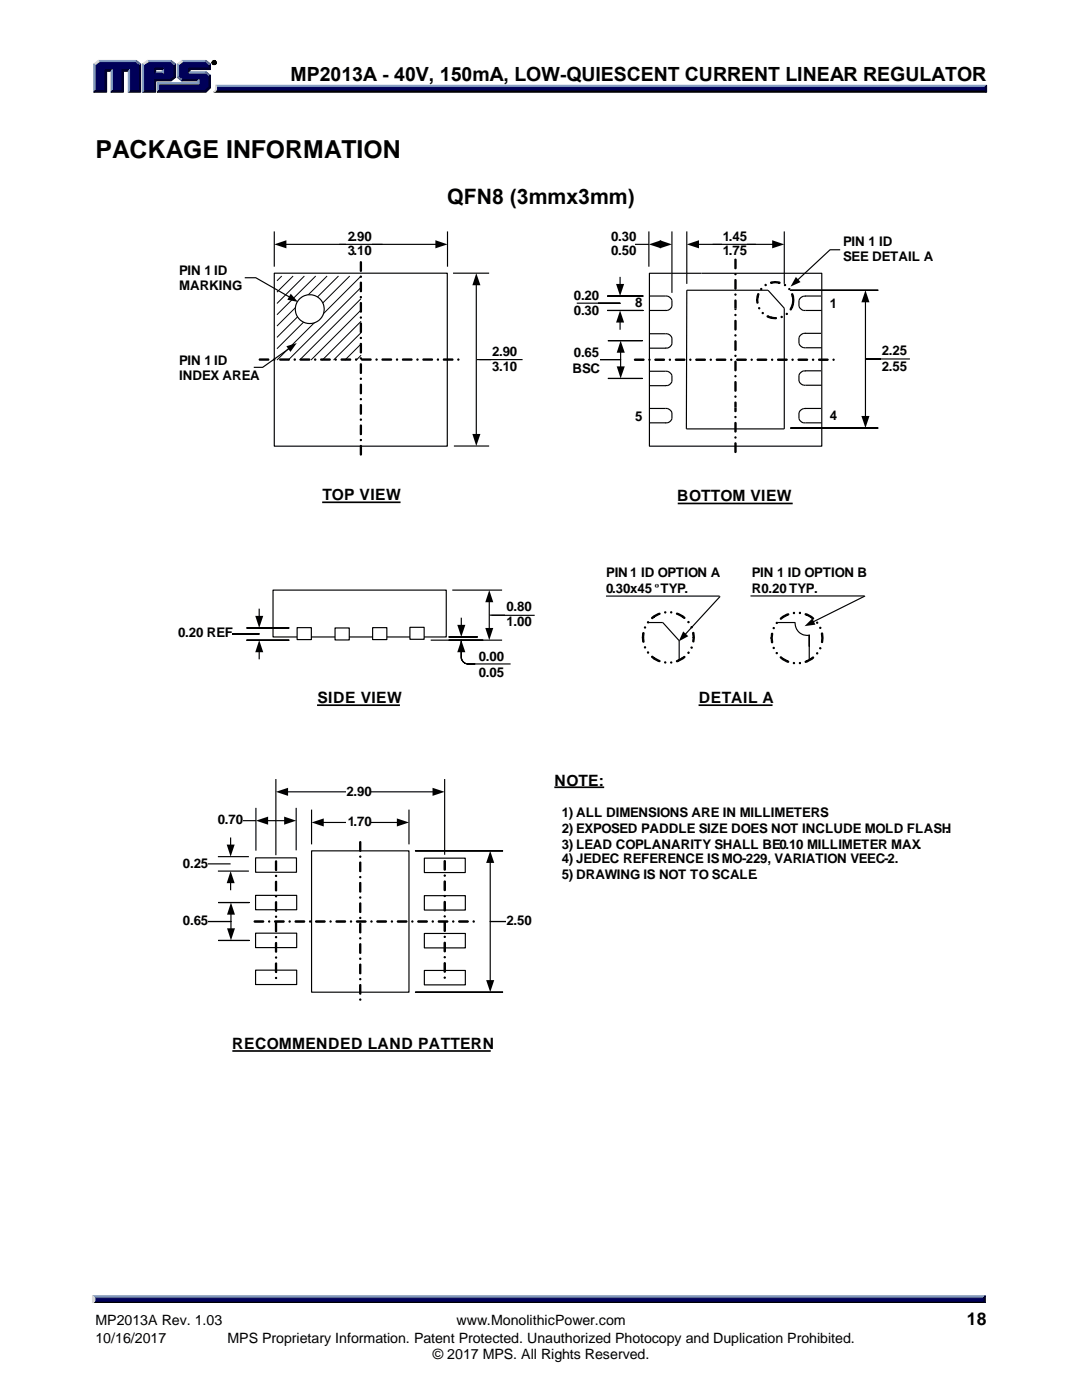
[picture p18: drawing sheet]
<svg xmlns="http://www.w3.org/2000/svg" width="216mm" height="279mm" viewBox="0 0 216 279" stroke-linecap="round" stroke-linejoin="round" font-family="sans-serif">
<defs><g id="words">
<text font-size="5" x="19" y="31.5">PACKAGE INFORMATION</text>
<text font-size="4.2" x="89.3" y="40.8">QFN8 (3mmx3mm)</text>
<text font-size="3.9" x="58" y="16.3">MP2013A - 40V, 150mA, LOW-QUIESCENT CURRENT LINEAR REGULATOR</text>
<text font-size="3.5" x="192.9" y="264.5">18</text>
<g font-size="3.1">
<text x="64.3" y="99.8">TOP VIEW</text>
<text x="135.1" y="100.1">BOTTOM VIEW</text>
<text x="63.4" y="140.3">SIDE VIEW</text>
<text x="139.4" y="140.3">DETAIL A</text>
<text x="110.6" y="156.9">NOTE:</text>
<text x="46.3" y="209.3">RECOMMENDED LAND PATTERN</text>
</g>
<g font-size="2.8">
<text x="19" y="264.5">MP2013A Rev. 1.03</text>
<text x="19" y="267.9">10/16/2017</text>
<text x="45.4" y="267.9">MPS Proprietary Information. Patent Protected. Unauthorized Photocopy and Duplication Prohibited.</text>
<text x="91.1" y="264.5">www.MonolithicPower.com</text>
<text x="86.4" y="271.1">© 2017 MPS. All Rights Reserved.</text>
</g>
<g font-size="2.6">
<text x="69.4" y="48.1">2.90</text>
<text x="69.4" y="51">3.10</text>
<text x="121.9" y="48.1">0.30</text>
<text x="121.9" y="51">0.50</text>
<text x="144.2" y="48.1">1.45</text>
<text x="144.2" y="51">1.75</text>
<text x="168.2" y="49">PIN 1 ID</text>
<text x="168.2" y="52.1">SEE DETAIL A</text>
<text x="35.8" y="54.8">PIN 1 ID</text>
<text x="35.8" y="57.9">MARKING</text>
<text x="114.5" y="59.8">0.20</text>
<text x="114.5" y="62.9">0.30</text>
<text x="126.7" y="61.3">8</text>
<text x="165.6" y="61.5">1</text>
<text x="98.2" y="71.1">2.90</text>
<text x="114.5" y="71.3">0.65</text>
<text x="175.9" y="70.8">2.25</text>
<text x="35.8" y="72.8">PIN 1 ID</text>
<text x="35.8" y="75.9">INDEX AREA</text>
<text x="98.2" y="74">3.10</text>
<text x="114.2" y="74.4">BSC</text>
<text x="175.9" y="74">2.55</text>
<text x="165.6" y="83.8">4</text>
<text x="126.7" y="84">5</text>
<text x="121" y="115.2">PIN 1 ID OPTION A</text>
<text x="121" y="118.3">0.30x45ºTYP.</text>
<text x="150" y="115.2">PIN 1 ID OPTION B</text>
<text x="150" y="118.3">R0.20 TYP.</text>
<text x="101" y="121.9">0.80</text>
<text x="101" y="125">1.00</text>
<text x="35.5" y="127.2">0.20 REF</text>
<text x="95.5" y="132">0.00</text>
<text x="95.5" y="135.1">0.05</text>
<text x="69.1" y="158.8">2.90</text>
<text x="43.5" y="164.5">0.70</text>
<text x="69.4" y="164.8">1.70</text>
<text x="112.1" y="163.1">1) ALL DIMENSIONS ARE IN MILLIMETERS.</text>
<text x="112.1" y="166.2">2) EXPOSED PADDLE SIZE DOES NOT INCLUDE MOLD FLASH.</text>
<text x="36.5" y="173.2">0.25</text>
<text x="112.1" y="169.3">3) LEAD COPLANARITY SHALL BE0.10 MILLIMETER MAX.</text>
<text x="112.1" y="172.2">4) JEDEC REFERENCE ISMO-229, VARIATION VEEC-2.</text>
<text x="112.1" y="175.3">5) DRAWING IS NOT TO SCALE.</text>
<text x="36.5" y="184.7">0.65</text>
<text x="101" y="184.7">2.50</text>
</g>
</g></defs>
<g fill="#8099bf" stroke="#8099bf" stroke-width=".2">
<path d="M43 17h153.8l-.4 .7h-153.2z"/>
<path d="M30.8 14.6l.3-.3h1.3l.2 .3z"/>
<path d="M36.3 12.1h4.8l-.2 .2h-4.5z"/>
<path d="M35.4 12.8l.2 .1v2.4l-.2 .2z"/>
<path d="M31.4 16.5h8v-.4l.3-.2v.9h-8z"/>
<path d="M31.4 16.5l.3 .3v1.3l-.3 .3z"/>
<path d="M37.9 14.3h3.2l-.2 .3h-3.2z"/>
<path d="M29.4 12.1h4.7l-.1 .2h-4.4z"/>
<path d="M28.4 12.8l.3 .1v5.2l-.3 .3z"/>
<path d="M32.4 13.9l.2-.3v1l-.2-.3z"/>
<path d="M19.6 12.1h7.6l-.2 .2h-7.2z"/>
<path d="M18.7 12.8l.3 .1v5.2l-.3 .3z"/>
<path d="M22.4 13.9v4.2l-.2 .3v-4.2z"/>
<path d="M25.9 13.9v4.2l-.3 .3v-4.2z"/>
<path d="M18.5 258.6h178l-.3 .8h-177.3z"/>
</g>
<g fill="#000" stroke="#000" stroke-width=".2">
<path d="M43.2 17.7h153.2l.4 .7h-154.2l.4-.3zM18.9 259.4h177.3l.3 .7h-178z"/>
<path d="M42.3 12.5a.46 .46 0 0 1 .9 0 .46 .46 0 0 1-.9 0zM42.4 12.5a.35 .35 0 0 0 .7 0 .35 .35 0 0 0-.7 0zM42.6 12.2l.4 .2-.2 .1 .2 .3-.2-.2-.2 .2zM42.7 12.3v.2l.2-.1z"/>
</g>
<g fill="#000026" stroke="#000026" stroke-width=".2">
<path d="M196.4 17.5l.5-.5v1.4l-.5-.4z"/>
<path d="M36.4 15.9h3.3l-.3 .2h-3.1z"/>
<path d="M37.7 13.6h4v-.7l.3-.1v1.1h-4.1v.4l-.2 .3z"/>
<path d="M31.7 18.1h9.2l.8-.7v-2.2l.3-.2v2.5l-.9 .9h-9.7z"/>
<path d="M30.8 15.9h3.2l.8-.6v-2.4l.2-.1v2.7l-.9 .6h-3v2.3h-2.7l.3-.3h2.1z"/>
<path d="M30.8 13.6h1.8l-.2 .3h-1.3v.4l-.3 .3z"/>
<path d="M27.8 12.9l.3-.1v5.6h-2.5l.3-.3h1.9z"/>
<path d="M21 13.9h1.4l-.2 .3h-.9v4.2h-2.6l.3-.3h2z"/>
<path d="M24.4 13.9h1.5l-.3 .3h-1v4.2h-2.4l.2-.3h2z"/>
<path d="M196.6 258.6v1.5l-.4-.4v-.6z"/>
</g>
<g fill="#000059" stroke="#000059" stroke-width=".2">
<path d="M43.2 17.5h153.2v.5h-153.3z"/>
<path d="M19 12.9l.8-.6h7.2l.8 .6v5.2h-1.9v-4.2h-1.5v4.2h-2v-4.2h-1.4v4.2h-2z"/>
<path d="M28.7 12.9l.9-.6h2.1v1.3h-.9v1h1.8v-1h-1.2v-1.3h2.6l.8 .6v2.4l-.8 .6h-3.2v2.2h-2.1z"/>
<path d="M31.7 16.8h8v-.9h-3.3l-.8-.6v-2.4l.8-.6h4.5l.8 .6v.7h-4v1h3.2l.8 .6v2.2l-.8 .7h-9.2z"/>
<path d="M18.9 259.1h177.3v.6h-177.3z"/>
</g>
<g fill="#d9d9d9" stroke="#d9d9d9" stroke-width=".2">
<path d="M43 17l.2 .5a.86 .86 0 0 1-.6 .9 1.24 1.24 0 0 0 .4-1.4z"/>
<path d="M35.4 12.8l.9-.7 .1 .2-.8 .6z"/>
<path d="M28.4 12.8l1-.7 .2 .2-.9 .6z"/>
<path d="M18.7 12.8l.9-.7 .2 .2-.8 .6z"/>
<path d="M18.5 258.6l.4 .5v.6l-.4 .4z"/>
</g>
<g fill="#195999" stroke="#195999" stroke-width=".2">
<path d="M35.4 15.5l.2-.2 .8 .6-.1 .2z"/>
<path d="M41.1 14.3l.9 .7-.3 .2-.8-.6z"/>
<path d="M34.1 12.1l.9 .7-.2 .1-.8-.6z"/>
<path d="M27.2 12.1l.9 .7-.3 .1-.8-.6z"/>
<path d="M41.1 12.1l.9 .7-.3 .1-.8-.6z"/>
</g>
<path d="M54.5 117.8h34.5v9.3h-34.5z" fill="none" stroke="#000" stroke-width=".23"/>
<path d="M59.4 125.4h2.7v2.2h-2.7z" fill-rule="evenodd" fill="#fff"/>
<path d="M64.3 100.2h15.6M63.3 140.7h16.5" fill="none" stroke="#000" stroke-width=".34"/>
<path d="M54.7 54.5h34.6v34.5h-34.6zM129.6 54.5h34.4v34.5h-34.4z" fill="none" stroke="#000" stroke-width=".23"/>
<path d="M169.1 45.8v18.2zM140 45.8v17.1z" fill-rule="evenodd" fill="#fff"/>
<path d="M135.2 100.5h23" fill="none" stroke="#000" stroke-width=".34"/>
<path d="M89.3 46.2v7zM54.7 46.2v7z" fill-rule="evenodd" fill="#fff"/>
<path d="M54.7 46.2v7zM57 48.8h30.1M89.3 46.2v7z" fill="none" stroke="#000" stroke-width=".23"/>
<path d="M54.7 48.8l2.4-.9v1.7zM86.9 47.9l2.4 .9-2.4 .8z" fill="#000"/>
<g fill="#fff">
<path d="M69.1 45.7h5v6.1h-5z" fill-rule="evenodd"/>
<path d="M156.5 46.2v10.5zM137 46.2v10.5z" fill-rule="evenodd"/>
</g>
<path d="M137 46.2v10.5zM139.3 48.8h15M156.5 46.2v10.5z" fill="none" stroke="#000" stroke-width=".23"/>
<path d="M137 48.8l2.5-.9v1.7zM154.1 47.9l2.4 .9-2.4 .8z" fill="#000"/>
<g fill="#fff">
<path d="M144 45.7h5v6.1h-5z" fill-rule="evenodd"/>
<path d="M90.6 89h7zM90.4 54.5h7.2zM95 71.8h5.6z" fill-rule="evenodd"/>
</g>
<path d="M90.4 54.5h7.2zM95 56.7v30.1M95 71.8h5.6zM90.6 89h7z" fill="none" stroke="#000" stroke-width=".23"/>
<path d="M95 54.5l.9 2.4h-1.6zM94.3 86.6h1.6l-.9 2.4z" fill="#000"/>
<path d="M98 68.7h5v6.1h-5z" fill-rule="evenodd" fill="#fff"/>
<g fill="#000" stroke="#000" stroke-width=".23">
<path d="M72 52.2l.1 .2v1.6l-.1 .2-.1-.1zM71.9 55.2a.12 .12 0 0 1 .2 0 .12 .12 0 0 1-.2 0zM71.9 56.3l.2 .1v1.8h-.2zM71.9 59.3a.12 .12 0 0 1 .2 0 .12 .12 0 0 1-.2 0zM71.9 60.4l.2 .1v1.8l-.2-.1zM71.9 63.4a.12 .12 0 0 1 .2 0 .12 .12 0 0 1-.2 0zM72 64.5l.1 .1v1.6l-.1 .2-.1-.1zM71.9 67.4a.13 .13 0 0 1 .2 0 .13 .13 0 0 1-.2 0zM71.9 68.6h.2v1.8h-.2zM71.9 71.5a.12 .12 0 0 1 .2 0 .12 .12 0 0 1-.2 0zM71.9 72.6l.2 .1v1.8h-.2zM71.9 75.6a.12 .12 0 0 1 .2 0 .12 .12 0 0 1-.2 0zM71.9 76.7l.2 .1v1.7l-.1 .1zM71.9 79.7a.12 .12 0 0 1 .2 0 .12 .12 0 0 1-.2 0zM71.9 80.8l.2 .1v1.8l-.2-.1zM71.9 83.7a.12 .12 0 0 1 .2 0 .12 .12 0 0 1-.2 0zM71.9 84.9h.2v1.8h-.2zM71.9 87.8a.12 .12 0 0 1 .2 0 .12 .12 0 0 1-.2 0zM71.9 88.9l.2 .1v1.7l-.1 .1z"/>
<path d="M146.7 51.7l.2 .2v1.6l-.1 .1h-.2zM146.6 54.7a.15 .15 0 0 1 .3 0 .15 .15 0 0 1-.3 0zM146.7 55.8l.2 .1-.1 1.8-.2-.1zM146.6 58.8a.15 .15 0 0 1 .3 0 .15 .15 0 0 1-.3 0zM146.7 59.9l.2 .1-.1 1.8-.2-.1zM146.6 62.9a.15 .15 0 0 1 .3 0 .15 .15 0 0 1-.3 0zM146.7 64l.2 .1v1.6l-.1 .2-.2-.1zM146.6 66.9a.15 .15 0 0 1 .3 0 .15 .15 0 0 1-.3 0zM146.7 68l.2 .1-.1 1.8h-.2zM146.6 71a.15 .15 0 0 1 .3 0 .15 .15 0 0 1-.3 0zM146.7 72.1l.2 .1-.1 1.8-.2-.1zM146.6 75.1a.15 .15 0 0 1 .3 0 .15 .15 0 0 1-.3 0zM146.7 76.2l.2 .1v1.7l-.1 .1-.2-.1zM146.6 79.2a.15 .15 0 0 1 .3 0 .15 .15 0 0 1-.3 0zM146.7 80.3h.2l-.1 1.8h-.2zM146.6 83.2a.15 .15 0 0 1 .3 0 .15 .15 0 0 1-.3 0zM146.7 84.3l.2 .1-.1 1.8-.2-.1zM146.6 87.3a.15 .15 0 0 1 .3 0 .15 .15 0 0 1-.3 0zM146.7 88.4l.2 .1-.1 1.8-.2-.1z"/>
<path d="M51.8 71.7l1.8-.1v.2v.1h-1.8zM54.6 71.8a.12 .12 0 0 1 .2 0 .12 .12 0 0 1-.2 0zM55.9 71.6h1.8v.2l-1.8 .1zM58.7 71.8a.13 .13 0 0 1 .2 0 .13 .13 0 0 1-.2 0zM60 71.6h1.7l.1 .2-.1 .1h-1.7zM62.8 71.8a.13 .13 0 0 1 .2 0 .13 .13 0 0 1-.2 0zM64 71.7l1.8-.1 .1 .2-1.8 .1zM66.9 71.8a.12 .12 0 0 1 .2 0 .12 .12 0 0 1-.2 0zM68.1 71.6h1.8l.1 .2-1.9 .1zM70.9 71.8a.15 .15 0 0 1 .3 0 .15 .15 0 0 1-.3 0zM72.2 71.7l1.8-.1 .1 .2-1.9 .1zM75 71.8a.15 .15 0 0 1 .3 0 .15 .15 0 0 1-.3 0zM76.3 71.6h1.8v.2l-1.8 .1zM79.1 71.8a.12 .12 0 0 1 .2 0 .12 .12 0 0 1-.2 0zM80.3 71.7l1.9-.1v.2l-1.8 .1zM83.2 71.8a.13 .13 0 0 1 .2 0 .13 .13 0 0 1-.2 0zM84.4 71.6h1.8l.1 .2-1.9 .1zM87.3 71.8a.12 .12 0 0 1 .2 0 .12 .12 0 0 1-.2 0zM88.5 71.6h1.8l.1 .2-1.9 .1zM91.3 71.8a.15 .15 0 0 1 .3 0 .15 .15 0 0 1-.3 0z"/>
<path d="M126.6 71.7h1.8l.1 .1-.1 .1h-1.7zM129.5 71.8a.13 .13 0 0 1 .2 0 .13 .13 0 0 1-.2 0zM130.7 71.7h1.8l.1 .1-1.8 .1zM133.6 71.8a.12 .12 0 0 1 .2 0 .12 .12 0 0 1-.2 0zM134.8 71.7h1.8l.1 .1-.1 .1h-1.7zM137.6 71.8a.15 .15 0 0 1 .3 0 .15 .15 0 0 1-.3 0zM138.9 71.7h1.7l.1 .1-1.8 .1zM141.7 71.8a.15 .15 0 0 1 .3 0 .15 .15 0 0 1-.3 0zM142.9 71.7h1.8l.1 .1-.1 .1h-1.7zM145.8 71.8a.12 .12 0 0 1 .2 0 .12 .12 0 0 1-.2 0zM147 71.7h1.8l.1 .1-1.8 .1zM149.9 71.8a.12 .12 0 0 1 .2 0 .12 .12 0 0 1-.2 0zM151.1 71.7h1.8l.1 .1-.1 .1h-1.7zM153.9 71.8a.15 .15 0 0 1 .3 0 .15 .15 0 0 1-.3 0zM155.2 71.7h1.8l.1 .1-1.9 .1zM158 71.8a.15 .15 0 0 1 .3 0 .15 .15 0 0 1-.3 0zM159.3 71.7h1.7l.2 .1-.1 .1h-1.8zM162.1 71.8a.15 .15 0 0 1 .3 0 .15 .15 0 0 1-.3 0zM163.4 71.7h1.7l.2 .1-1.9 .1zM166.2 71.8a.12 .12 0 0 1 .2 0 .12 .12 0 0 1-.2 0z"/>
</g>
<path d="M59.3 125.3h2.8v2.3h-2.8z" fill="none" stroke="#000" stroke-width=".23"/>
<path d="M66.9 125.4h2.7v2.3h-2.7z" fill-rule="evenodd" fill="#fff"/>
<path d="M66.9 125.3h2.8v2.4h-2.8z" fill="none" stroke="#000" stroke-width=".23"/>
<path d="M74.4 125.4h2.7v2.2h-2.7z" fill-rule="evenodd" fill="#fff"/>
<path d="M74.4 125.3h2.8v2.3h-2.8z" fill="none" stroke="#000" stroke-width=".23"/>
<path d="M157.8 85.4h17.5zM157.8 57.9h17.5zM172.7 71.7l5.8-.1z" fill-rule="evenodd" fill="#fff"/>
<path d="M157.8 57.9h17.5zM172.7 71.7l5.8-.1zM172.7 60.1v23.1M157.8 85.4h17.5z" fill="none" stroke="#000" stroke-width=".23"/>
<path d="M172.7 57.9l.8 2.4h-1.6zM171.9 83h1.6l-.8 2.4z" fill="#000"/>
<path d="M175.9 68.6h4.9v6.1h-4.9z" fill-rule="evenodd" fill="#fff"/>
<path d="M172.9 71.6h8.7" fill="none" stroke="#000" stroke-width=".23"/>
<path d="M121.3 75.5h6.9zM121.3 68h6.9zM117.1 71.8h6.7h-6.6l-.2 .4z" fill-rule="evenodd" fill="#fff"/>
<path d="M117.1 71.8h6.7h-6.6l-.2 .4zM121.3 75.5h6.9zM121.3 68h6.9zM123.8 70.2v3.1" fill="none" stroke="#000" stroke-width=".23"/>
<path d="M123.8 68l.9 2.4h-1.6zM123.1 73.1h1.6l-.9 2.4z" fill="#000"/>
<g fill="#fff">
<path d="M114.2 69.1h5.4v6.2h-5.4z" fill-rule="evenodd"/>
<path d="M121.2 62h7.1zM121.2 59.1h7.1zM116.9 60.5h6.8h-6.7l-.1 .2z" fill-rule="evenodd"/>
</g>
<path d="M121.2 59.1h7.1zM123.7 55.3v1.6M116.9 60.5h6.8h-6.7l-.1 .2zM121.2 62h7.1zM123.7 64.2v1.6" fill="none" stroke="#000" stroke-width=".23"/>
<path d="M122.9 56.7h1.6l-.8 2.4zM123.7 62l.8 2.4h-1.6z" fill="#000"/>
<g fill="#fff">
<path d="M114.3 57.6h5v6.2h-5z" fill-rule="evenodd"/>
<path d="M85.9 127.8h14.3zM90.2 117.8h10zM97.6 122.8h5.9z" fill-rule="evenodd"/>
</g>
<path d="M90.2 117.8h10zM97.6 120v5.5M85.9 127.8h14.3zM97.6 122.8h5.9z" fill="none" stroke="#000" stroke-width=".23"/>
<path d="M97.6 117.8l.8 2.4h-1.6zM96.8 125.3h1.6l-.8 2.5z" fill="#000"/>
<path d="M100.9 119.7h5v6.1h-5z" fill-rule="evenodd" fill="#fff"/>
<path d="M94.5 132.5h7.4" fill="none" stroke="#000" stroke-width=".23"/>
<path d="M89.5 127.8h6.9zM89.5 127.1h5.8zM92 127.8v3.3a1.37 1.37 0 0 0 1.4 1.4h1.4h-1.4a1.37 1.37 0 0 1-1.4-1.4z" fill-rule="evenodd" fill="#fff"/>
<path d="M89.5 127.8h6.9zM89.5 127.1h5.8zM92 127.8v3.3a1.37 1.37 0 0 0 1.4 1.4h1.4h-1.4a1.37 1.37 0 0 1-1.4-1.4zM92 123.3v1.6M92 130v1.6" fill="none" stroke="#000" stroke-width=".23"/>
<path d="M92 127.8l.9 2.4h-1.7zM91.2 124.7h1.7l-.9 2.4z" fill="#000"/>
<path d="M49.2 127.8h8.5zM49.2 125.3h8.5zM40.9 126.4l.1 .1h10.7h-10.7z" fill-rule="evenodd" fill="#fff"/>
<path d="M40.9 126.4l.1 .1h10.7h-10.7zM49.2 127.8h8.5zM49.2 125.3h8.5zM51.7 121.5v1.6M51.7 130v1.6" fill="none" stroke="#000" stroke-width=".23"/>
<path d="M51.7 127.8l.8 2.4h-1.6zM50.9 122.9h1.6l-.8 2.4z" fill="#000"/>
<path d="M35.4 124.9h10.8v3h-10.8z" fill-rule="evenodd" fill="#fff"/>
<path d="M48.8 55.4h2.2l6.8 3.9" fill="none" stroke="#000" stroke-width=".23"/>
<path d="M58 58.6l1.5 1.7-2.2-.5z" fill="#000"/>
<g fill="#fff">
<path d="M63 193.5h11.2zM63 173.8h11.2z" fill-rule="evenodd"/>
<path d="M48 205.1h16.1zM48 176.9h16.7z" fill-rule="evenodd"/>
<path d="M81.6 161.6v6.9zM62.2 161.6v6.9z" fill-rule="evenodd"/>
</g>
<path d="M62.2 161.6v6.9zM64.4 164.1h15M81.6 161.6v6.9z" fill="none" stroke="#000" stroke-width=".23"/>
<path d="M62.2 164.1l2.4-.8v1.6zM79.2 163.3l2.4 .8-2.4 .8z" fill="#000"/>
<path d="M69.1 162.6h5v3.1h-5z" fill-rule="evenodd" fill="#fff"/>
<g fill="#000" stroke="#000" stroke-width=".23">
<path d="M71.8 168h.2l-.1 1.9-.1-.1zM71.8 171a.11 .11 0 0 1 .2 0 .11 .11 0 0 1-.2 0zM71.8 172l.2 .1-.1 1.9-.1-.1zM71.8 175a.12 .12 0 0 1 .2 0 .12 .12 0 0 1-.2 0zM71.8 176.1l.2 .1-.1 1.8h-.1zM71.8 179.1a.11 .11 0 0 1 .2 0 .11 .11 0 0 1-.2 0zM71.8 180.2l.2 .1-.1 1.8-.1-.1zM71.8 183.2a.11 .11 0 0 1 .2 0 .11 .11 0 0 1-.2 0zM71.8 184.3l.2 .1-.1 1.8-.1-.1zM71.8 187.3a.11 .11 0 0 1 .2 0 .11 .11 0 0 1-.2 0zM71.8 188.4h.2l-.1 1.9-.1-.1zM71.8 191.3a.12 .12 0 0 1 .2 0 .12 .12 0 0 1-.2 0zM71.8 192.4l.2 .1-.1 1.8h-.1zM71.8 195.4a.11 .11 0 0 1 .2 0 .11 .11 0 0 1-.2 0zM71.8 196.5l.2 .1-.1 1.8-.1-.1zM71.8 199.5a.11 .11 0 0 1 .2 0 .11 .11 0 0 1-.2 0z"/>
<path d="M50.7 183.8h1.8l.1 .1-.1 .1h-1.7zM53.6 183.9a.12 .12 0 0 1 .2 0 .12 .12 0 0 1-.2 0zM54.8 183.8h1.8l.1 .2h-1.8zM57.7 183.9a.12 .12 0 0 1 .2 0 .12 .12 0 0 1-.2 0zM58.9 183.8h1.8l.1 .2h-1.8zM61.7 183.9a.15 .15 0 0 1 .3 0 .15 .15 0 0 1-.3 0zM63 183.8h1.8l.1 .2h-1.8zM65.8 183.9a.15 .15 0 0 1 .3 0 .15 .15 0 0 1-.3 0zM67.1 183.8h1.8l.1 .1-.2 .1h-1.6zM69.9 183.9a.15 .15 0 0 1 .3 0 .15 .15 0 0 1-.3 0zM71.2 183.8h1.7l.1 .2h-1.8zM74 183.9a.15 .15 0 0 1 .3 0 .15 .15 0 0 1-.3 0zM75.2 183.8h1.8l.1 .1-.1 .1h-1.7zM78.1 183.9a.13 .13 0 0 1 .2 0 .13 .13 0 0 1-.2 0zM79.3 183.8h1.8l.1 .2h-1.8zM82.2 183.9a.12 .12 0 0 1 .2 0 .12 .12 0 0 1-.2 0zM83.4 183.8h1.8l.1 .1-.1 .1h-1.7h-.1zM86.2 183.9a.15 .15 0 0 1 .3 0 .15 .15 0 0 1-.3 0zM87.5 183.8h1.8l.1 .2h-1.8zM90.3 183.9a.15 .15 0 0 1 .3 0 .15 .15 0 0 1-.3 0zM91.6 183.8h1.7l.1 .1-.1 .1h-1.7zM94.4 183.9a.13 .13 0 0 1 .2 0 .13 .13 0 0 1-.2 0z"/>
</g>
<path d="M43.5 187.7h6.2zM43.5 180.1h6.2zM39 183.9h7.1z" fill-rule="evenodd" fill="#fff"/>
<path d="M39 183.9h7.1zM43.5 187.7h6.2zM43.5 180.1h6.2zM46.1 182.3v3.2" fill="none" stroke="#000" stroke-width=".23"/>
<path d="M46.1 180.1l.8 2.4h-1.6zM45.3 185.3h1.6l-.8 2.4z" fill="#000"/>
<g fill="#fff">
<path d="M36.4 182.3h5v3.1h-5z" fill-rule="evenodd"/>
<path d="M43.5 173.8h6.2zM43.5 171h6.2zM38.9 172.4h7.1z" fill-rule="evenodd"/>
</g>
<path d="M38.9 172.4h7.1zM43.5 173.8h6.2zM43.5 171h6.2zM46 167.1v1.7M46 176.1v1.6" fill="none" stroke="#000" stroke-width=".23"/>
<path d="M46 173.8l.8 2.5h-1.6zM45.2 168.6h1.6l-.8 2.4z" fill="#000"/>
<path d="M36.3 170.9h5v3h-5z" fill-rule="evenodd" fill="#fff"/>
<path d="M51 178.7h8.2v2.9h-8.2zM51 186.2h8.2v2.9h-8.2zM51 193.6h8.2v2.9h-8.2z" fill="none" stroke="#000" stroke-width=".23"/>
<path d="M46.4 209.7h51.5" fill="none" stroke="#000" stroke-width=".34"/>
<path d="M88.7 155.5v15.1zM55 155.5v15.2z" fill-rule="evenodd" fill="#fff"/>
<path d="M55 155.5v15.2zM57.3 158h29.2M88.7 155.5v15.1z" fill="none" stroke="#000" stroke-width=".23"/>
<path d="M55 158l2.5-.8v1.6zM86.3 157.2l2.4 .8-2.4 .8z" fill="#000"/>
<path d="M69 156.5h5v3.1h-5z" fill-rule="evenodd" fill="#fff"/>
<g fill="#000" stroke="#000" stroke-width=".23">
<path d="M55 171.8l.2 .1-.1 1.8-.1-.1zM55 174.8a.11 .11 0 0 1 .2 0 .11 .11 0 0 1-.2 0zM55 175.9l.2 .1-.1 1.8-.1-.1zM55 178.9a.11 .11 0 0 1 .2 0 .11 .11 0 0 1-.2 0zM55 180h.2l-.1 1.9-.1-.1zM55 182.9a.12 .12 0 0 1 .2 0 .12 .12 0 0 1-.2 0zM55 184.1h.2l-.1 1.8h-.1zM55 187a.12 .12 0 0 1 .2 0 .12 .12 0 0 1-.2 0zM55 188.1l.2 .1-.1 1.8-.1-.1zM55 191.1a.11 .11 0 0 1 .2 0 .11 .11 0 0 1-.2 0zM55 192.2l.2 .1-.1 1.8-.1-.1zM55 195.2a.11 .11 0 0 1 .2 0 .11 .11 0 0 1-.2 0z"/>
<path d="M88.6 171.8l.3 .1-.1 1.8-.2-.2zM88.6 174.7a.15 .15 0 0 1 .3 0 .15 .15 0 0 1-.3 0zM88.7 175.8l.2 .1-.1 1.8-.2-.1zM88.6 178.8a.15 .15 0 0 1 .3 0 .15 .15 0 0 1-.3 0zM88.7 179.9l.2 .1v1.7l-.2 .1-.1-.1zM88.6 182.9a.15 .15 0 0 1 .3 0 .15 .15 0 0 1-.3 0zM88.7 184l.2 .1v1.7l-.2 .1-.1-.1zM88.6 187a.15 .15 0 0 1 .3 0 .15 .15 0 0 1-.3 0zM88.7 188.1l.2 .1-.1 1.8-.2-.1zM88.6 191a.15 .15 0 0 1 .3 0 .15 .15 0 0 1-.3 0zM88.7 192.2h.2v1.7l-.2 .1-.1-.1zM88.6 195.1a.15 .15 0 0 1 .3 0 .15 .15 0 0 1-.3 0z"/>
</g>
<path d="M110.6 157.1h10" fill="none" stroke="#000" stroke-width=".34"/>
<path d="M67.7 48.8h8.6M142.2 48.8h8.6M167.6 49.8h-2l-6.5 6.1M95.6 71.8h8.7M115.1 60.5h8.6M98.1 122.8h8.6" fill="none" stroke="#000" stroke-width=".23"/>
<path d="M158.8 55.3l.9 1-2 .9z" fill="#000"/>
<path d="M81.9 125.3h2.7v2.3h-2.7z" fill-rule="evenodd" fill="#fff"/>
<path d="M81.8 125.2h2.8v2.4h-2.8zM62.2 169.8h19.4v28.2h-19.4z" fill="none" stroke="#000" stroke-width=".23"/>
<path d="M158 58.6l.2 .1 .1 .4 .1 .8v.5l-.2 .1zM157.4 57.7a.13 .13 0 0 1 .2 0 .13 .13 0 0 1-.2 0zM156.5 56.9a.15 .15 0 0 1 .3 0 .15 .15 0 0 1-.3 0zM153.8 56.4l.9-.2 .8 .1 .1 .2h-1.7zM152.6 56.9a.15 .15 0 0 1 .3 0 .15 .15 0 0 1-.3 0zM151.8 57.7a.12 .12 0 0 1 .2 0 .12 .12 0 0 1-.2 0zM151.2 58.6l.2 .2-.2 1.1 .1 .5-.2 .1-.1-.6zM151.4 61.5a.13 .13 0 0 1 .2 0 .13 .13 0 0 1-.2 0zM152.1 62.5a.13 .13 0 0 1 .2 0 .13 .13 0 0 1-.2 0zM153.1 63.1l1.7 .3 .1 .1h-1l-.6-.2zM155.8 63.3a.15 .15 0 0 1 .3 0 .15 .15 0 0 1-.3 0zM156.9 62.6a.12 .12 0 0 1 .2 0 .12 .12 0 0 1-.2 0zM158.1 60.5l.2 .1-.2 .8-.4 .4v-.1z" fill="#000" stroke="#000" stroke-width=".23"/>
<path d="M82.9 198h17.5zM82.9 169.8h17.5zM97.8 183.9h5.8z" fill-rule="evenodd" fill="#fff"/>
<path d="M82.9 169.8h17.5zM97.8 172v23.8M82.9 198h17.5zM97.8 183.9h5.8z" fill="none" stroke="#000" stroke-width=".23"/>
<path d="M97.8 169.8l.8 2.4h-1.6zM97 195.6h1.6l-.8 2.4z" fill="#000"/>
<path d="M101 182.3h5v3.1h-5z" fill-rule="evenodd" fill="#fff"/>
<path d="M51 171.2h8.2v2.9h-8.2z" fill="none" stroke="#000" stroke-width=".23"/>
<path d="M59.1 161.2v8.5zM51.1 161.2v8.6zM46 163.8h5.1z" fill-rule="evenodd" fill="#fff"/>
<path d="M46 163.8h5.1zM51.1 161.2v8.6zM53.3 163.8h3.6M59.1 161.2v8.5z" fill="none" stroke="#000" stroke-width=".23"/>
<path d="M51.1 163.8l2.4-.8v1.6zM56.7 163l2.4 .8-2.4 .8z" fill="#000"/>
<path d="M43.4 162.3h4.9v3h-4.9z" fill-rule="evenodd" fill="#fff"/>
<path d="M138.2 126.2l.3 .1v.9l-.1 .9-.2-.1zM137.9 125.2a.12 .12 0 0 1 .2 0 .12 .12 0 0 1-.2 0zM137.3 124.2a.12 .12 0 0 1 .2 0 .12 .12 0 0 1-.2 0zM135 122.4l.4 .1 .9 .4 .4 .5h-.2l-1.5-.8zM133.8 122.2a.15 .15 0 0 1 .3 0 .15 .15 0 0 1-.3 0zM132.6 122.2a.15 .15 0 0 1 .3 0 .15 .15 0 0 1-.3 0zM130 123.3l1.3-.8 .4-.1v.2l-1.5 .9zM129.2 124.2a.13 .13 0 0 1 .2 0 .13 .13 0 0 1-.2 0zM128.6 125.2a.12 .12 0 0 1 .2 0 .12 .12 0 0 1-.2 0zM128.3 126.3h.2v1.8l-.1 .1-.2-.2v-.8zM128.6 129.2a.13 .13 0 0 1 .2 0 .13 .13 0 0 1-.2 0zM129.2 130.2a.12 .12 0 0 1 .2 0 .12 .12 0 0 1-.2 0zM130 131h.2l1.5 .8v.2h-.4l-.8-.5zM132.6 132.2a.15 .15 0 0 1 .3 0 .15 .15 0 0 1-.3 0zM133.8 132.2a.15 .15 0 0 1 .3 0 .15 .15 0 0 1-.3 0zM135 131.9l1.5-.9 .2 .1-.4 .4-.9 .5-.3 .1zM137.3 130.3a.12 .12 0 0 1 .2 0 .12 .12 0 0 1-.2 0zM137.9 129.2a.12 .12 0 0 1 .2 0 .12 .12 0 0 1-.2 0z" fill="#000" stroke="#000" stroke-width=".23"/>
<path d="M120.9 119h22.7M143.7 119l-7 7.6" fill="none" stroke="#000" stroke-width=".23"/>
<path d="M136.3 126l1 1-1.9 1z" fill="#000"/>
<path d="M139.4 140.7h14.7" fill="none" stroke="#000" stroke-width=".34"/>
<path d="M134.1 46.2v12.2zM129.5 46.2v7zM124.4 48.8h5.1z" fill-rule="evenodd" fill="#fff"/>
<path d="M124.4 48.8h5.1zM129.5 46.2v7zM131.7 48.8h.2M134.1 46.2v12.2z" fill="none" stroke="#000" stroke-width=".23"/>
<path d="M131.7 47.9l2.4 .9-2.4 .8zM129.5 48.8l2.4-.9v1.7z" fill="#000"/>
<g fill="#fff">
<path d="M121.8 45.7h5v6.1h-5z" fill-rule="evenodd"/>
<path d="M137.8 81.4h11.3zM137.8 61.6h11.3z" fill-rule="evenodd"/>
</g>
<path d="M153.3 57.9h-16.3v27.7h19.5v-24.1M149.8 118.9h22.7M172.6 118.9l-10.4 5.2M155.1 124.2h3.5M158.6 124.2a2.45 2.45 0 0 0 2.9 2.6M161.5 129v-2.2v4.8" fill="none" stroke="#000" stroke-width=".23"/>
<path d="M163.9 126.4h.2l.1 .9-.1 .9h-.2zM163.6 125.3a.12 .12 0 0 1 .2 0 .12 .12 0 0 1-.2 0zM162.9 124.3a.15 .15 0 0 1 .3 0 .15 .15 0 0 1-.3 0zM160.7 122.5l1.3 .5 .3 .5h-.1l-1.5-.8zM159.5 122.3a.12 .12 0 0 1 .2 0 .12 .12 0 0 1-.2 0zM158.3 122.3a.15 .15 0 0 1 .3 0 .15 .15 0 0 1-.3 0zM155.7 123.4l1.3-.8h.4l-1.5 1-.2-.1zM154.9 124.3a.12 .12 0 0 1 .2 0 .12 .12 0 0 1-.2 0zM154.3 125.3a.12 .12 0 0 1 .2 0 .12 .12 0 0 1-.2 0zM154 126.4l.2 .1-.1 1.8-.2-.1-.1-.9zM154.3 129.3a.12 .12 0 0 1 .2 0 .12 .12 0 0 1-.2 0zM154.9 130.3a.13 .13 0 0 1 .2 0 .13 .13 0 0 1-.2 0zM155.7 131.1h.2l1.4 .8 .1 .2h-.4l-.8-.5zM158.3 132.3a.12 .12 0 0 1 .2 0 .12 .12 0 0 1-.2 0zM159.5 132.3a.12 .12 0 0 1 .2 0 .12 .12 0 0 1-.2 0zM160.7 132l1.5-.9 .1 .1-.3 .4-.9 .5-.4 .1zM162.9 130.4a.15 .15 0 0 1 .3 0 .15 .15 0 0 1-.3 0zM163.6 129.4a.11 .11 0 0 1 .2 0 .11 .11 0 0 1-.2 0z" fill="#000" stroke="#000" stroke-width=".23"/>
<path d="M160.5 125l1.6-1.6 .6 1.3z" fill="#000"/>
<g fill="none" stroke="#000" stroke-width=".2">
<path d="M56.2 55.1l-.9 .9M58.5 55.1l-3.2 3.2M60.7 55.1l-5.4 5.5M63 55.1l-7.7 7.7M65.3 55.1l-10 10M67.5 55.1l-12.2 12.2M69.8 55.1l-14.5 14.5M72.1 59.6l-12.3 12.3M72.1 57.4l-14.6 14.5M72.1 55.1l-16.8 16.8M72.1 70.9l-1 1M72.1 68.6l-3.3 3.3"/>
<path d="M72.1 66.4l-5.5 5.5M72.1 64.1l-7.8 7.8M72.1 61.9l-10 10"/>
</g>
<circle cx="61.8" cy="61.7" r="2.88" fill="#fff"/>
<g fill="none" stroke="#000" stroke-width=".23">
<path d="M129.5 59.1h3.6l.6 .3 .4 .5-.1 1.3-.6 .7-3.7 .1M153.3 57.9l3.2 3.6M160.6 59.1h3.2M160.8 59.1l-.8 .2-.6 .6v1.2l.4 .6 .5 .3h3.7M57.7 69.6l-5.3 3.7h-1.8M129.5 66.6h3.6l.6 .3 .4 .6-.1 1.3-.5 .5-.7 .2M129.5 74.1h3.6l.7 .4 .3 .5-.1 1.3-.6 .6h-.6M129.7 69.5h3.2M129.7 77h3.2M160.6 74h3.2M160.8 74l-.8 .2-.6 .7v1.1l.4 .6 .6 .3h3.6M163.8 66.5h-3.4l-.3 .1-.4 .3-.3 .5v1.1l.4 .6 .6 .3h3.6"/>
<path d="M129.5 81.5h3.7l.6 .5 .3 .4-.1 1.3-.6 .6-3.7 .1M163.8 81.5l-3.6 .1-.6 .4-.2 .4v1.1l.4 .6 .6 .3h3.6M129.3 124.2h3l3.2 3.6M135.5 127.8v4M84.7 178.7h8.2v2.9h-8.2zM84.7 171.3h8.1v2.8h-8.1zM84.7 186.3h8.2v2.9h-8.2zM84.7 193.7h8.2v2.9h-8.2z"/>
<circle cx="61.8" cy="61.7" r="2.88"/>
</g>
<path d="M57.1 69.1l2.1-.6-1.2 1.7z" fill="#000"/>
<use href="#words"/>
</svg>
